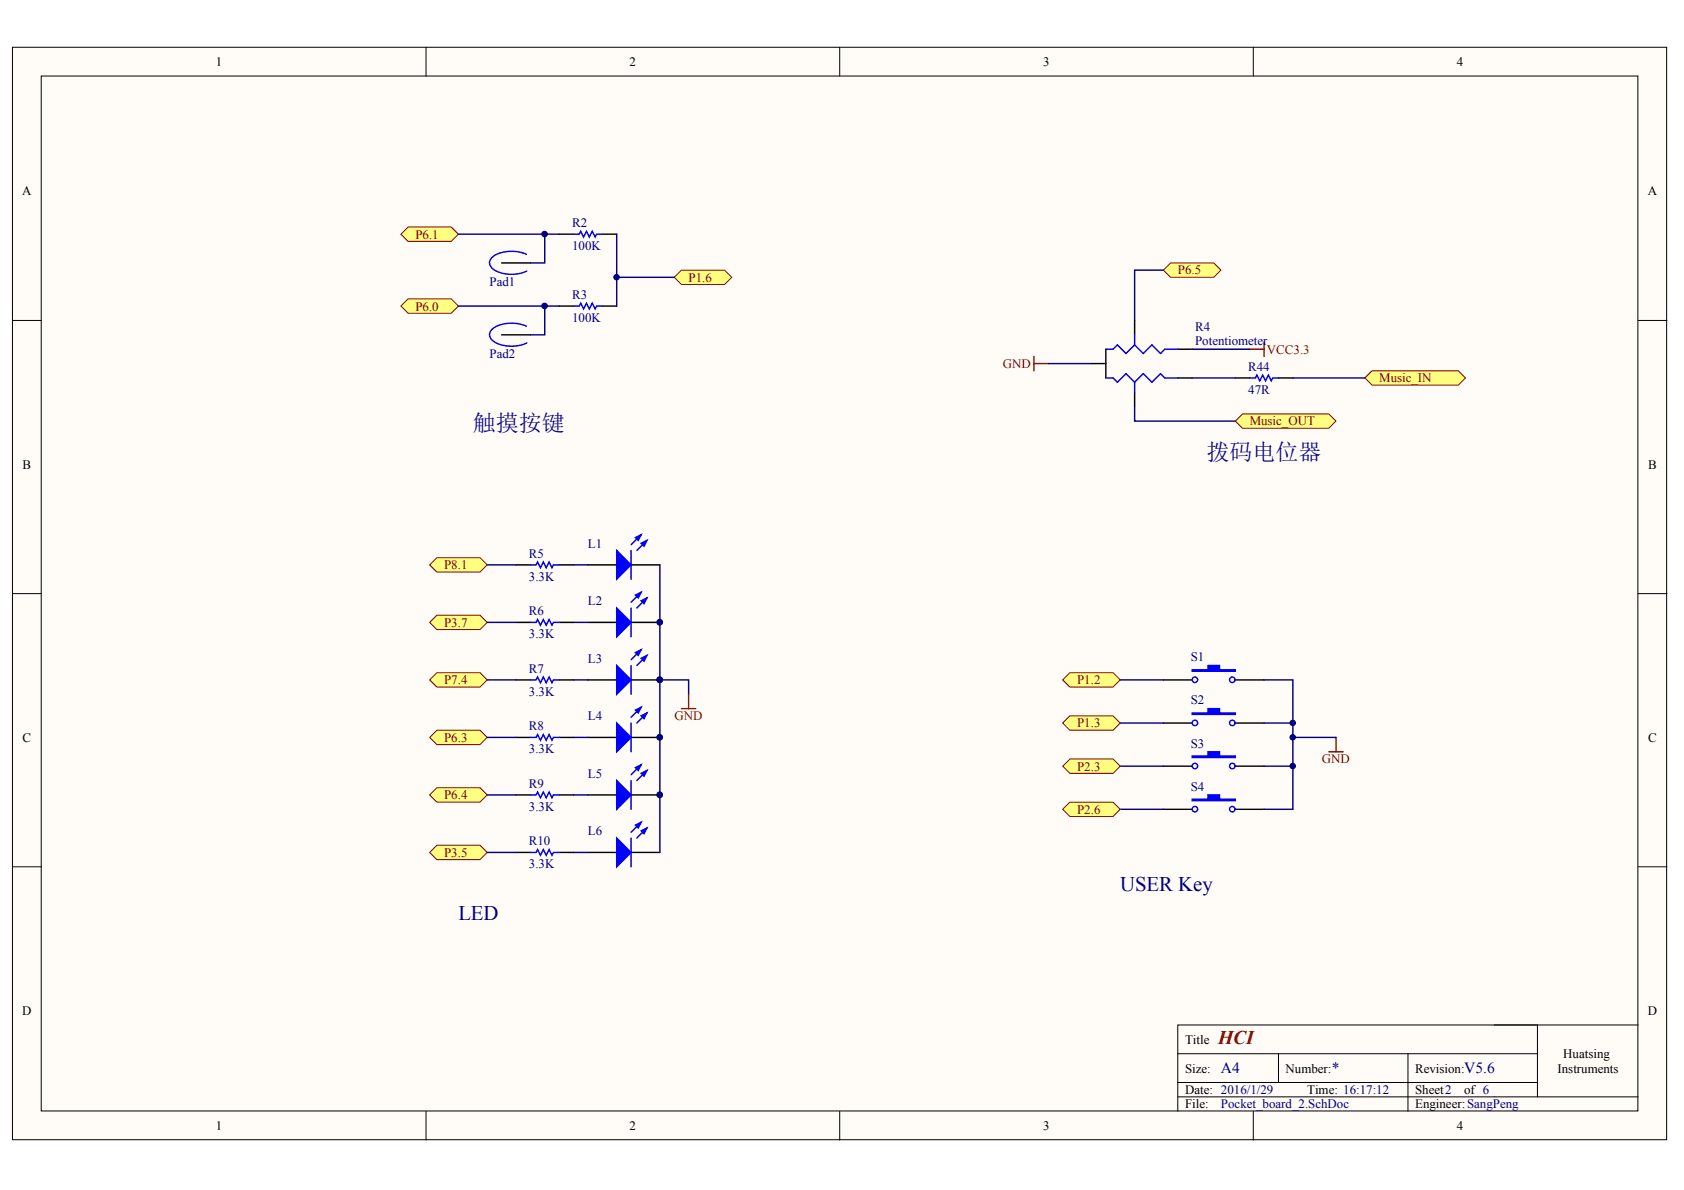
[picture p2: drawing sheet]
<svg xmlns="http://www.w3.org/2000/svg" width="297mm" height="210mm" viewBox="0 0 297 210" stroke-linecap="round" stroke-linejoin="round" font-family="sans-serif">
<defs><g id="words">
<g font-size="4.1" fill="#000080">
<text x="83.4" y="76">触摸按键</text>
<text x="212.8" y="81.1">拨码电位器</text>
</g>
<g font-size="3.7" fill="#000080">
<text x="197.6" y="157.2">USER Key</text>
<text x="80.9" y="162.3">LED</text>
</g>
<text font-size="3.4" fill="#800000" x="214.9" y="184.1">HCI</text>
<g font-size="2.7" fill="#000080">
<text x="215.4" y="189.3">A4</text>
<text x="234.9" y="189.3">*</text>
<text x="258.3" y="189.3">V5.6</text>
</g>
<g font-size="2.3">
<text x="38.1" y="11.6">1</text>
<text x="111.1" y="11.6">2</text>
<text x="184" y="11.6">3</text>
<text x="257" y="11.6">4</text>
<text x="3.9" y="34.5">A</text>
<text x="290.7" y="34.5">A</text>
<text x="4" y="82.7">B</text>
<text x="290.7" y="82.7">B</text>
<text x="4" y="130.9">C</text>
<text x="290.7" y="130.9">C</text>
<text x="3.9" y="179">D</text>
<text x="290.7" y="179">D</text>
<text x="209" y="184.1">Title</text>
<text x="209" y="189.2">Size:</text>
<text x="226.8" y="189.2">Number:</text>
<text x="249.6" y="189.2">Revision:</text>
<text x="274.7" y="189.2">Instruments</text>
<text x="275.8" y="186.7">Huatsing</text>
<text x="209" y="193">Date: 2016/1/29</text>
<text x="209" y="195.5">File:</text>
<text x="230.6" y="193">Time: 16:17:12</text>
<text x="249.6" y="193">Sheet2</text>
<text x="249.6" y="195.5">Engineer:SangPeng</text>
<text x="258.3" y="193">of 6</text>
<text x="38.1" y="199.3">1</text>
<text x="111.1" y="199.3">2</text>
<text x="184" y="199.3">3</text>
<text x="257" y="199.3">4</text>
</g>
<g font-size="2.3" fill="#000080">
<text x="100.9" y="40">R2</text>
<text x="100.9" y="44.1">100K</text>
<text x="86.4" y="50.5">Pad1</text>
<text x="100.9" y="52.7">R3</text>
<text x="100.9" y="56.8">100K</text>
<text x="210.8" y="58.3">R4</text>
<text x="86.4" y="63.2">Pad2</text>
<text x="210.8" y="60.9">Potentiometer</text>
<text x="220.2" y="65.4">R44</text>
<text x="220.2" y="69.5">47R</text>
<text x="93.3" y="98.4">R5</text>
<text x="103.7" y="96.6">L1</text>
<text x="93.3" y="102.5">3.3K</text>
<text x="103.7" y="106.8">L2</text>
<text x="93.3" y="112.6">3.3K</text>
<text x="93.3" y="108.5">R6</text>
<text x="93.3" y="118.7">R7</text>
<text x="103.7" y="116.9">L3</text>
<text x="210" y="116.6">S1</text>
<text x="93.3" y="122.7">3.3K</text>
<text x="210" y="124.2">S2</text>
<text x="93.3" y="128.8">R8</text>
<text x="103.7" y="127">L4</text>
<text x="210" y="131.9">S3</text>
<text x="93.3" y="132.9">3.3K</text>
<text x="103.7" y="137.2">L5</text>
<text x="93.3" y="143">3.3K</text>
<text x="93.3" y="139">R9</text>
<text x="210" y="139.5">S4</text>
<text x="93.3" y="149.1">R10</text>
<text x="103.7" y="147.3">L6</text>
<text x="93.3" y="153.1">3.3K</text>
<text x="215.4" y="195.5">Pocket_board_2.SchDoc</text>
</g>
<g font-size="2.3" fill="#800000">
<text x="73.3" y="42.1">P6.1</text>
<text x="121.4" y="49.7">P1.6</text>
<text x="207.8" y="48.4">P6.5</text>
<text x="73.3" y="54.8">P6.0</text>
<text x="176.9" y="64.9">GND</text>
<text x="223.5" y="62.4">VCC3.3</text>
<text x="243.3" y="67.4">Music_IN</text>
<text x="220.4" y="75">Music_OUT</text>
<text x="78.3" y="100.4">P8.1</text>
<text x="78.3" y="110.6">P3.7</text>
<text x="78.3" y="120.7">P7.4</text>
<text x="190" y="120.7">P1.2</text>
<text x="78.3" y="130.9">P6.3</text>
<text x="119" y="127">GND</text>
<text x="190" y="128.3">P1.3</text>
<text x="190" y="135.9">P2.3</text>
<text x="233.2" y="134.7">GND</text>
<text x="78.3" y="141">P6.4</text>
<text x="190" y="143.5">P2.6</text>
<text x="78.3" y="151.1">P3.5</text>
</g>
</g></defs>
<g fill="#fffcf8" stroke="#000" stroke-width=".18">
<path d="M2.2 8.3h291.8v192.7h-291.8z"/>
<path d="M7.3 13.4h281.6v182.6h-281.6z"/>
</g>
<g fill="none" stroke="#000" stroke-width=".18">
<path d="M75.2 8.3v5.1M148.1 8.3v5.1M221.1 8.3v5.1M2.2 56.5h5.1M289 56.5h5M2.2 104.7h5.1M289 104.7h5M2.2 152.9h5.1M289 152.9h5M75.2 196v5.1M148.1 196v5.1M207.7 185.9h63.5"/>
<path d="M207.7 193.5h81.3M207.7 190.9h63.5M221.1 196v5.1M225.5 185.9v5M248.3 185.9v10.1M263.6 180.8h25.4M271.2 193.5v-12.7h-63.5v15.2"/>
</g>
<path d="M92.9 57.5a6.3 6.3 0 0 0-6.1 .5 1.28 1.28 0 0 0 .2 2.2 6.4 6.4 0 0 0 5.9 .3M92.9 44.9a6.3 6.3 0 0 0-6.1 .5 1.28 1.28 0 0 0 .2 2.1 6.4 6.4 0 0 0 5.9 .3M101.2 54h1l.2-.5 .5 1 .5-1 .6 1 .5-1 .5 1 .2-.5h1M101.2 41.3h1l.2-.5 .5 1 .5-1 .6 1 .5-1 .5 1 .2-.5h1" fill="none" stroke="#00f" stroke-width=".25"/>
<path d="M88.5 59.1h5.1M88.5 46.4h5.1M98.6 54h2.6M98.6 41.3h2.6M106.2 54h2.6M106.2 41.3h2.6" fill="none" stroke="#000" stroke-width=".25"/>
<path d="M108.8 41.3v12.7" fill="none" stroke="#000080" stroke-width=".25"/>
<path d="M118.9 48.9l1.3-1.3h7.6l1.3 1.3-1.3 1.3h-7.6z" fill-rule="evenodd" fill="#ffff80" stroke="#800000" stroke-width=".18"/>
<path d="M108.8 48.9h10.1" fill="none" stroke="#000080" stroke-width=".25"/>
<circle cx="108.8" cy="48.9" r=".48" fill="#000080" stroke="#000080" stroke-width=".18"/>
<g fill="#ffff80" stroke="#800000" stroke-width=".18">
<path d="M70.7 54l1.3-1.3h7.6l1.3 1.3-1.3 1.3h-7.6z" fill-rule="evenodd"/>
<path d="M70.7 41.3l1.3-1.3h7.6l1.3 1.3-1.3 1.3h-7.6z" fill-rule="evenodd"/>
</g>
<path d="M80.9 41.3h17.7M80.9 54h17.7M96.1 41.3v5.1h-2.5M96.1 54v5.1h-2.5M101.2 99.6h2.5M101.2 109.8h2.5M101.2 119.9h2.5M116.4 119.9h5.1v2.6M101.2 130.1h2.5M101.2 140.2h2.5" fill="none" stroke="#000080" stroke-width=".25"/>
<g fill="#000080" stroke="#000080" stroke-width=".18">
<circle cx="96.1" cy="41.3" r=".49"/>
<circle cx="96.1" cy="54" r=".49"/>
<circle cx="116.4" cy="140.2" r=".48"/>
<circle cx="116.4" cy="130" r=".48"/>
<circle cx="116.4" cy="119.9" r=".48"/>
<circle cx="116.4" cy="109.8" r=".48"/>
</g>
<g fill="none" stroke="#000" stroke-width=".25">
<path d="M91 99.6h2.6M98.6 99.6h2.6M103.7 99.6h5.1M111.3 99.6h5.1M91 119.9h2.6M91 109.8h2.6M98.6 119.9h2.6M98.6 109.8h2.6M103.7 119.9h5.1M103.7 109.8h5.1M111.3 119.9h5.1M111.3 109.8h5.1"/>
<path d="M91 130.1h2.6M98.6 130.1h2.6M103.7 130.1h5.1M111.3 130.1h5.1M91 140.2h2.6M98.6 140.2h2.6M103.7 140.2h5.1M111.3 140.2h5.1"/>
</g>
<g fill="#00f" stroke="#00f" stroke-width=".25">
<path d="M108.8 137.7l2.5 2.5-2.5 2.6z"/>
<path d="M113.1 136.4l1-.5-.5 1z"/>
<path d="M112.1 135.4l1-.5-.5 1z"/>
<path d="M108.8 127.5l2.5 2.6-2.5 2.5z"/>
<path d="M113.1 126.3l1-.5-.5 1z"/>
<path d="M112.1 125.3l1-.6-.5 1.1z"/>
<path d="M108.8 117.4l2.5 2.5-2.5 2.6z"/>
<path d="M113.1 116.1l1-.5-.5 1z"/>
<path d="M112.1 115.1l1-.5-.5 1z"/>
<path d="M108.8 107.2l2.5 2.6-2.5 2.5z"/>
<path d="M113.1 106l1-.5-.5 1z"/>
<path d="M112.1 105l1-.5-.5 1z"/>
<path d="M108.8 97.1l2.5 2.5-2.5 2.6z"/>
<path d="M113.1 95.8l1-.5-.5 1z"/>
<path d="M112.1 94.8l1-.5-.5 1z"/>
</g>
<g fill="none" stroke="#00f" stroke-width=".25">
<path d="M93.6 99.6h1l.2-.5 .5 1 .5-1 .5 1 .6-1 .5 1 .2-.5h1M111.3 97.1v5.1M113.1 94.3l-1.8 1.8M114.1 95.3l-1.8 1.8M93.6 109.8h1l.2-.5 .5 1 .5-1 .5 1 .6-1 .5 1 .2-.5h1M93.6 119.9h1l.2-.5 .5 1 .5-1 .5 1 .6-1 .5 1 .2-.5h1M111.3 107.2v5.1M111.3 117.4v5.1M113.1 114.6l-1.8 1.8M113.1 104.5l-1.8 1.7M114.1 115.6l-1.8 1.8M114.1 105.5l-1.8 1.7"/>
<path d="M93.6 130.1h1l.2-.5 .5 1 .5-1 .5 1 .6-1 .5 1 .2-.5h1M111.3 127.5v5.1M111.3 137.7v5.1M113.1 134.9l-1.8 1.8M113.1 124.7l-1.8 1.8M114.1 135.9l-1.8 1.8M114.1 125.8l-1.8 1.7M93.6 140.2h1l.2-.5 .5 1 .5-1 .5 1 .6-1 .5 1 .2-.5h1"/>
</g>
<path d="M120.2 125h2.5M121.5 122.5v2.5" fill="none" stroke="#800000" stroke-width=".25"/>
<path d="M205.2 47.6l1.3-1.2h7.6l1.3 1.2-1.3 1.3h-7.6z" fill-rule="evenodd" fill="#ffff80" stroke="#800000" stroke-width=".18"/>
<path d="M205.2 119.9h5.1M217.9 119.9h5.1M205.2 127.5h5.1M205.2 135.1h5.1M217.9 127.5h5.1M217.9 135.1h5.1M205.2 142.8h5.1M217.9 142.8h5.1" fill="none" stroke="#000" stroke-width=".25"/>
<g fill="#00f" stroke="#00f" stroke-width=".25">
<path d="M210.3 118.2h2.8v-.8h2v.8h2.8v.2h-7.6z" fill-rule="evenodd"/>
<path d="M210.3 125.8h2.8v-.8h2v.8h2.8v.2h-7.6z" fill-rule="evenodd"/>
<path d="M210.3 133.4h2.8v-.8h2v.8h2.8v.2h-7.6z" fill-rule="evenodd"/>
<path d="M210.3 141h2.8v-.8h2v.8h2.8v.2h-7.6z" fill-rule="evenodd"/>
</g>
<g fill="none" stroke="#00f" stroke-width=".25">
<circle cx="210.8" cy="119.9" r=".48"/>
<circle cx="217.4" cy="119.9" r=".48"/>
<circle cx="210.8" cy="127.5" r=".48"/>
<circle cx="210.8" cy="135.1" r=".48"/>
<circle cx="217.4" cy="127.5" r=".48"/>
<circle cx="217.4" cy="135.1" r=".48"/>
<circle cx="210.8" cy="142.7" r=".48"/>
<circle cx="217.4" cy="142.7" r=".48"/>
</g>
<path d="M223 119.9h5v22.9h-5M223 127.5h5M223 135.1h5M228 130.1h7.7" fill="none" stroke="#000080" stroke-width=".25"/>
<g fill="#000080" stroke="#000080" stroke-width=".18">
<circle cx="228" cy="127.5" r=".48"/>
<circle cx="228" cy="135.1" r=".48"/>
<circle cx="228" cy="130" r=".48"/>
</g>
<path d="M234.4 132.6h2.5M235.7 130.1v2.5" fill="none" stroke="#800000" stroke-width=".25"/>
<g fill="#ffff80" stroke="#800000" stroke-width=".18">
<path d="M187.4 119.9l1.3-1.2h7.6l1.3 1.2-1.3 1.3h-7.6z" fill-rule="evenodd"/>
<path d="M187.4 127.5l1.3-1.2h7.6l1.3 1.2-1.3 1.3h-7.6z" fill-rule="evenodd"/>
</g>
<path d="M197.6 119.9h7.6M197.6 127.5h7.6M197.6 135.1h7.6M197.6 142.8h7.6" fill="none" stroke="#000080" stroke-width=".25"/>
<g fill="#ffff80" stroke="#800000" stroke-width=".18">
<path d="M75.8 119.9l1.3-1.2h7.6l1.2 1.2-1.2 1.3h-7.6z" fill-rule="evenodd"/>
<path d="M75.8 109.8l1.3-1.3h7.6l1.2 1.3-1.2 1.3h-7.6z" fill-rule="evenodd"/>
<path d="M75.8 130.1l1.3-1.3h7.6l1.2 1.3-1.2 1.2h-7.6z" fill-rule="evenodd"/>
<path d="M75.8 140.2l1.3-1.3h7.6l1.2 1.3-1.2 1.3h-7.6z" fill-rule="evenodd"/>
<path d="M75.8 99.6l1.3-1.2h7.6l1.2 1.2-1.2 1.3h-7.6z" fill-rule="evenodd"/>
<path d="M75.8 150.4l1.3-1.3h7.6l1.2 1.3-1.2 1.2h-7.6z" fill-rule="evenodd"/>
</g>
<path d="M91 150.4h2.6M98.6 150.4h2.6M103.7 150.4h5.1M111.3 150.4h5.1" fill="none" stroke="#000" stroke-width=".25"/>
<g fill="#00f" stroke="#00f" stroke-width=".25">
<path d="M108.8 147.8l2.5 2.6-2.5 2.5z"/>
<path d="M113.1 146.6l1-.5-.5 1z"/>
<path d="M112.1 145.5l1-.5-.5 1.1z"/>
</g>
<path d="M93.6 150.4h1l.2-.5 .5 1 .5-1 .5 1 .6-1 .5 1 .2-.5h1M111.3 147.8v5.1M113.1 145l-1.8 1.8M114.1 146.1l-1.8 1.7" fill="none" stroke="#00f" stroke-width=".25"/>
<path d="M205.2 47.6h-5.1v8.9M85.9 99.6h5.1M116.4 99.6v50.8M85.9 119.9h5.1M85.9 109.8h5.1M85.9 130.1h5.1M85.9 150.4h5.1M85.9 140.2h5.1M101.2 150.4h2.5" fill="none" stroke="#000080" stroke-width=".25"/>
<path d="M182.4 62.9v2.5M182.4 64.1h2.5M220.4 61.6h2.6M223 60.3v2.6" fill="none" stroke="#800000" stroke-width=".25"/>
<g fill="#ffff80" stroke="#800000" stroke-width=".18">
<path d="M187.4 142.8l1.3-1.3h7.6l1.3 1.3-1.3 1.2h-7.6z" fill-rule="evenodd"/>
<path d="M187.4 135.1l1.3-1.2h7.6l1.3 1.2-1.3 1.3h-7.6z" fill-rule="evenodd"/>
</g>
<path d="M200.1 56.5v2.6M192.5 64.1h2.6M195.1 61.6v5.1M200.1 69.2v2.5M207.7 61.6h2.6M207.7 66.7h2.6" fill="none" stroke="#000" stroke-width=".25"/>
<path d="M200.1 59.1v1.7M195.1 66.7h1.2l.8 .7 1.5-1.5 1.5 1.5M200.1 67.4v1.8M200.1 60.8l-1.5 1.6-1.5-1.6-.8 .8h-1.2M200.1 60.8l1.6 1.6 1.5-1.6 1.5 1.6 .8-.8h2.2M207.7 66.7h-2.2l-.8-.8-1.5 1.5-1.5-1.5-1.6 1.5" fill="none" stroke="#00f" stroke-width=".25"/>
<path d="M184.9 64.1h7.6M210.3 61.6h10.1" fill="none" stroke="#000080" stroke-width=".25"/>
<path d="M240.7 66.7l1.3-1.3h15.2l1.3 1.3-1.3 1.2h-15.2z" fill-rule="evenodd" fill="#ffff80" stroke="#800000" stroke-width=".18"/>
<path d="M210.3 66.7h7.6" fill="none" stroke="#000080" stroke-width=".25"/>
<path d="M217.9 74.3l1.3-1.3h15.2l1.3 1.3-1.3 1.2h-15.2z" fill-rule="evenodd" fill="#ffff80" stroke="#800000" stroke-width=".18"/>
<path d="M200.1 71.7v2.6h17.8M228 66.7h12.7" fill="none" stroke="#000080" stroke-width=".25"/>
<path d="M217.9 66.7h2.5M225.5 66.7h2.5" fill="none" stroke="#000" stroke-width=".25"/>
<path d="M220.4 66.7h1.1l.2-.5 .5 1 .5-1 .5 1 .5-1 .5 1 .3-.5h1" fill="none" stroke="#00f" stroke-width=".25"/>
<use href="#words"/>
</svg>
